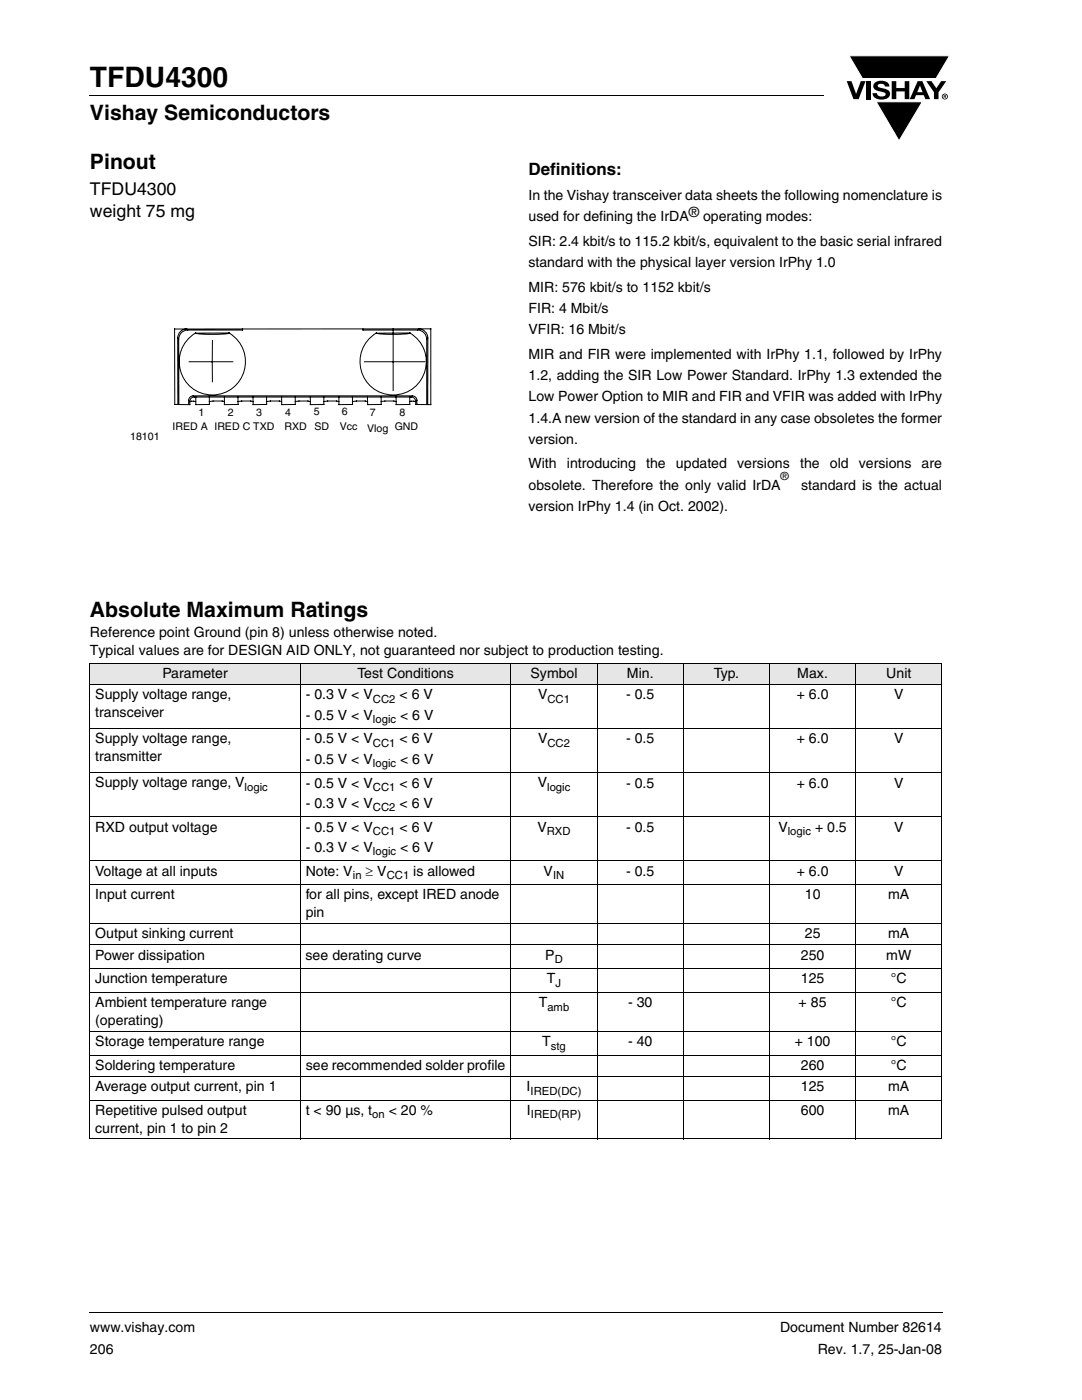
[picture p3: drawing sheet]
<svg xmlns="http://www.w3.org/2000/svg" width="216mm" height="279mm" viewBox="0 0 216 279" stroke-linecap="round" stroke-linejoin="round" font-family="sans-serif">
<defs><g id="words">
<text font-size="5.6" x="17.9" y="17.4">TFDU4300</text>
<g font-size="4.2">
<text x="17.9" y="24">Vishay Semiconductors</text>
<text x="17.9" y="33.8">Pinout</text>
<text x="17.9" y="123.2">Absolute Maximum Ratings</text>
</g>
<g font-size="3.5">
<text x="17.9" y="39">TFDU4300</text>
<text x="17.9" y="43.2">weight 75 mg</text>
</g>
<text font-size="3.4" x="105.5" y="34.9">Definitions:</text>
<g font-size="2.8">
<text x="105.5" y="39.9">In the Vishay transceiver data sheets the following nomenclature is</text>
<text x="105.5" y="44.1">used for defining the IrDA</text>
<text x="137.4" y="43.2">®</text>
<text x="140.3" y="44.1">operating modes:</text>
<text x="105.5" y="49">SIR: 2.4 kbit/s to 115.2 kbit/s, equivalent to the basic serial infrared</text>
<text x="105.5" y="53.3">standard with the physical layer version IrPhy 1.0</text>
<text x="105.5" y="58.2">MIR: 576 kbit/s to 1152 kbit/s</text>
<text x="105.5" y="62.5">FIR: 4 Mbit/s</text>
<text x="105.5" y="66.7">VFIR: 16 Mbit/s</text>
<text x="105.5" y="71.6">MIR and FIR were implemented with IrPhy 1.1, followed by IrPhy</text>
<text x="105.5" y="75.9">1.2, adding the SIR Low Power Standard. IrPhy 1.3 extended the</text>
<text x="105.5" y="80.1">Low Power Option to MIR and FIR and VFIR was added with IrPhy</text>
<text x="105.5" y="84.3">1.4.A new version of the standard in any case obsoletes the former</text>
<text x="105.5" y="88.6">version.</text>
<text x="105.5" y="93.5">With</text>
<text x="113.1" y="93.5">introducing</text>
<text x="128.9" y="93.5">the</text>
<text x="134.9" y="93.5">updated</text>
<text x="147.1" y="93.5">versions</text>
<text x="159.6" y="93.5">the</text>
<text x="165.6" y="93.5">old</text>
<text x="171.4" y="93.5">versions</text>
<text x="183.9" y="93.5">are</text>
<text x="105.5" y="97.7">obsolete. Therefore the only valid IrDA</text>
<text x="105.5" y="102">version IrPhy 1.4 (in Oct. 2002).</text>
<text x="159.9" y="97.7">standard is the actual</text>
<text x="17.9" y="127.2">Reference point Ground (pin 8) unless otherwise noted.</text>
<text x="17.9" y="130.7">Typical values are for DESIGN AID ONLY, not guaranteed nor subject to production testing.</text>
<text x="32.4" y="135.3">Parameter</text>
<text x="71.3" y="135.3">Test Conditions</text>
<text x="105.9" y="135.3">Symbol</text>
<text x="125.1" y="135.3">Min.</text>
<text x="142.4" y="135.3">Typ.</text>
<text x="159.1" y="135.3">Max.</text>
<text x="176.8" y="135.3">Unit</text>
<text x="19" y="139.6">Supply voltage range,</text>
<text x="19" y="143.1">transceiver</text>
<text x="61" y="139.6">- 0.3 V &lt; V</text>
<text x="61" y="143.6">- 0.5 V &lt; V</text>
<text x="79.7" y="139.6">&lt; 6 V</text>
<text x="79.8" y="143.6">&lt; 6 V</text>
<text x="107.4" y="139.6">V</text>
<text x="124.9" y="139.6">- 0.5</text>
<text x="159" y="139.6">+ 6.0</text>
<text x="178.4" y="139.6">V</text>
<text x="19" y="148.4">Supply voltage range,</text>
<text x="61" y="148.4">- 0.5 V &lt; V</text>
<text x="79.7" y="148.4">&lt; 6 V</text>
<text x="107.4" y="148.4">V</text>
<text x="124.9" y="148.4">- 0.5</text>
<text x="159" y="148.4">+ 6.0</text>
<text x="178.4" y="148.4">V</text>
<text x="19" y="151.9">transmitter</text>
<text x="61" y="152.4">- 0.5 V &lt; V</text>
<text x="79.8" y="152.4">&lt; 6 V</text>
<text x="19" y="157.2">Supply voltage range, V</text>
<text x="61" y="157.2">- 0.5 V &lt; V</text>
<text x="61" y="161.2">- 0.3 V &lt; V</text>
<text x="79.7" y="157.2">&lt; 6 V</text>
<text x="79.7" y="161.2">&lt; 6 V</text>
<text x="107.3" y="157.2">V</text>
<text x="124.9" y="157.2">- 0.5</text>
<text x="159" y="157.2">+ 6.0</text>
<text x="178.4" y="157.2">V</text>
<text x="19" y="165.9">RXD output voltage</text>
<text x="61" y="165.9">- 0.5 V &lt; V</text>
<text x="79.7" y="165.9">&lt; 6 V</text>
<text x="107.2" y="165.9">V</text>
<text x="124.9" y="165.9">- 0.5</text>
<text x="155.3" y="165.9">V</text>
<text x="162.6" y="165.9">+ 0.5</text>
<text x="178.4" y="165.9">V</text>
<text x="61" y="170">- 0.3 V &lt; V</text>
<text x="79.8" y="170">&lt; 6 V</text>
<text x="19" y="174.8">Voltage at all inputs</text>
<text x="19" y="179.5">Input current</text>
<text x="61" y="174.8">Note: V</text>
<text x="61" y="179.5">for all pins, except IRED anode</text>
<text x="73" y="174.8">≥ V</text>
<text x="82.5" y="174.8">is allowed</text>
<text x="108.5" y="174.8">V</text>
<text x="124.9" y="174.8">- 0.5</text>
<text x="159" y="174.8">+ 6.0</text>
<text x="160.6" y="179.5">10</text>
<text x="177.2" y="179.5">mA</text>
<text x="178.4" y="174.8">V</text>
<text x="61" y="183">pin</text>
<text x="19" y="187.3">Output sinking current</text>
<text x="19" y="191.5">Power dissipation</text>
<text x="61" y="191.5">see derating curve</text>
<text x="108.8" y="191.5">P</text>
<text x="159.8" y="191.5">250</text>
<text x="160.6" y="187.3">25</text>
<text x="176.9" y="191.5">mW</text>
<text x="177.2" y="187.3">mA</text>
<text x="19" y="196.3">Junction temperature</text>
<text x="109.1" y="196.3">T</text>
<text x="159.8" y="196.3">125</text>
<text x="177.8" y="196.3">°C</text>
<text x="19" y="201">Ambient temperature range</text>
<text x="107.5" y="201">T</text>
<text x="125.3" y="201">- 30</text>
<text x="159.4" y="201">+ 85</text>
<text x="177.8" y="201">°C</text>
<text x="19" y="208.8">Storage temperature range</text>
<text x="19" y="204.5">(operating)</text>
<text x="108.2" y="208.8">T</text>
<text x="125.3" y="208.8">- 40</text>
<text x="158.6" y="208.8">+ 100</text>
<text x="177.8" y="208.8">°C</text>
<text x="19" y="213.5">Soldering temperature</text>
<text x="61" y="213.5">see recommended solder profile</text>
<text x="159.8" y="213.5">260</text>
<text x="177.8" y="213.5">°C</text>
<text x="19" y="217.7">Average output current, pin 1</text>
<text x="105.1" y="217.7">I</text>
<text x="159.8" y="217.7">125</text>
<text x="177.2" y="217.7">mA</text>
<text x="19" y="222.5">Repetitive pulsed output</text>
<text x="19" y="226">current, pin 1 to pin 2</text>
<text x="61" y="222.5">t &lt; 90 µs, t</text>
<text x="77.6" y="222.5">&lt; 20 %</text>
<text x="105.2" y="222.5">I</text>
<text x="159.8" y="222.5">600</text>
<text x="177.2" y="222.5">mA</text>
<text x="17.9" y="265.9">www.vishay.com</text>
<text x="155.7" y="265.9">Document Number 82614</text>
<text x="17.9" y="270.1">206</text>
<text x="163.2" y="270.1">Rev. 1.7, 25-Jan-08</text>
</g>
<g font-size="2.2">
<text x="155.7" y="95.7">®</text>
<text x="74.4" y="140.3">CC2</text>
<text x="109.2" y="140.3">CC1</text>
<text x="74.4" y="144.3">logic</text>
<text x="74.4" y="149.1">CC1</text>
<text x="109.2" y="149.1">CC2</text>
<text x="74.4" y="153.1">logic</text>
<text x="48.8" y="157.9">logic</text>
<text x="74.4" y="157.9">CC1</text>
<text x="74.4" y="161.9">CC2</text>
<text x="109.2" y="157.9">logic</text>
<text x="74.4" y="166.7">CC1</text>
<text x="109.1" y="166.7">RXD</text>
<text x="157.2" y="166.7">logic</text>
<text x="74.4" y="170.7">logic</text>
<text x="70.4" y="175.5">in</text>
<text x="77.2" y="175.5">CC1</text>
<text x="110.4" y="175.5">IN</text>
<text x="110.7" y="192.2">D</text>
<text x="110.8" y="197">J</text>
<text x="109.2" y="201.7">amb</text>
<text x="109.9" y="209.5">stg</text>
<text x="105.9" y="218.5">IRED(DC)</text>
<text x="74.3" y="223.2">on</text>
<text x="105.9" y="223.2">IRED(RP)</text>
</g>
<g font-size="2.1">
<text x="39.6" y="82.9">1</text>
<text x="45.5" y="82.9">2</text>
<text x="51.1" y="82.9">3</text>
<text x="56.9" y="82.9">4</text>
<text x="62.7" y="82.8">5</text>
<text x="68.2" y="82.8">6</text>
<text x="73.8" y="83.1">7</text>
<text x="79.7" y="82.9">8</text>
<text x="26" y="87.9">18101</text>
<text x="34.4" y="85.8">IRED A IRED C TXD</text>
<text x="56.8" y="85.9">RXD</text>
<text x="62.8" y="85.9">SD</text>
<text x="67.8" y="85.9">Vcc</text>
<text x="73.2" y="86.1">Vlog GND</text>
</g>
</g></defs>
<g fill="#000">
<path d="M17.9 18.9v.2zM169 16.2h.9l.9 2.5 1-2.5h.9l-1.4 3.6h-1zM169.4 11.1h20.1l-2.7 4.6h-14.7zM172.9 16.2h.9v3.6h-.9zM174.6 16.5a2.1 2.1 0 0 1 2.8 .3l.1 .5h-.9a.79 .79 0 0 0-.7-.6 .79 .79 0 0 0-.8 .4l.3 .3 1 .3a1.08 1.08 0 0 1 1.2 1 1.08 1.08 0 0 1-1.1 1.1 1.73 1.73 0 0 1-2.4-1.2h.9a.96 .96 0 0 0 .8 .7 .96 .96 0 0 0 .9-.5 1.31 1.31 0 0 0-1.2-.6 1.03 1.03 0 0 1-1.1-.5 1.03 1.03 0 0 1 .2-1.2zM177.9 16.2h.9v1.4h1.7v-1.4h.9v3.6h-.9v-1.6h-1.7v1.6h-.9zM184.8 16.2h1.1l.9 1.4 1-1.4h1l-1.5 2.2v1.4h-.9v-1.4zM174.8 20.3h9.2l-4.6 7.8zM17.9 261.9v.2z"/>
<path d="M183.6 17.1l-.6 1.3h1.1zM183.1 16.2h.9l1.6 3.6h-.9l-.4-.8h-1.5l-.3 .8h-1z"/>
<path d="M188.4 19v.2h.2v-.1zM188.3 18.9l.4 .1 .1 .1-.2 .2 .2 .3-.3-.3-.1 .3h-.1zM188.1 19.3a.46 .46 0 0 0 .9 0 .46 .46 0 0 0-.9 0zM187.9 19.3a.6 .6 0 0 1 1.2 0 .6 .6 0 0 1-1.2 0z"/>
</g>
<path d="M169.4 11.1h20.1l-2.7 4.6h-14.7zM174.8 20.3h9.2l-4.6 7.8z" fill="none" stroke="#fff" stroke-width=".2"/>
<path d="M17.9 19h146.4M17.9 262h170.1" fill="none" stroke="#000" stroke-width=".2"/>
<path d="M26 65.5h60v22.8h-60z" fill="#fff"/>
<g fill="none" stroke="#000" stroke-width=".2">
<path d="M37.3 65.6a1.84 1.84 0 0 0-1.8 1.9v13.2M37.7 72.2h8.7M38 67.2l1-.7a19.6 19.6 0 0 0 6.7 0 6.6 6.6 0 0 1 2 9.6 6.6 6.6 0 0 1-9.8 1 6.6 6.6 0 0 1 .1-9.9zM39.1 79.2v1.5M41.8 79.2v1.5l-2.7 .1M42.4 68v8.2M44.8 79.2v1.5M45.7 66.5h-6.7M47.5 79.2v1.5l-2.7 .1M48.4 65.6v.3h-10.9a1.81 1.81 0 0 0-1.8 1.8v13M50.5 79.2v1.5M53.2 79.2v1.5"/>
<path d="M56.2 79.2v1.5M58.9 79.2v1.5l-2.7 .1M61.9 79.2v1.5M64.6 79.2v1.5l-2.7 .1M67.6 79.2v1.5M70.3 79.2l.1 1.5-2.8 .1M72.4 65.7v.2h10.9a1.82 1.82 0 0 1 1.8 1.8M72.7 72.2h12.1M73.3 79.2l.1 1.5M74.1 67.2l1-.7a20.5 20.5 0 0 0 6.7 0 6.6 6.6 0 0 1 2 9.6 6.6 6.6 0 0 1-9.8 1 6.6 6.6 0 0 1 .1-9.9zM76.1 79.2v1.5l-2.8 .1M78.4 65.6v12.3"/>
<path d="M79 79.2l.1 1.5M81.8 79.2v1.5l-2.8 .1M81.8 66.5h-6.7M83.6 65.6a1.8 1.8 0 0 1 1.7 1.9M85.1 67.7v13M85.4 67.4l-.1 13.3M34.8 80.7l3.1 .1M34.9 80.7l-.1-15 51.2-.1v15.1M37.6 80.7v-.8a.92 .92 0 0 1 .9-.9h43.8a.92 .92 0 0 1 .9 .9v.8M37.9 80.1a.86 .86 0 0 1 .9-.9h43.2a.89 .89 0 0 1 1 .9M37.9 80.1h1.1M37.9 80.1v.6"/>
<path d="M41.8 80.1l.7-.1 2.3 .1M47.5 80.1l.7-.1 2.3 .1M53.2 80.7l-2.7 .1M53.2 80.1l.8-.1 2.2 .1M58.9 80.1l.8-.1 2.2 .1M64.6 80.1l.8-.1 2.2 .1M70.3 80.1l.8-.1 2.2 .1M76.1 80.1l.7-.1 2.2 .1M81.8 80.1h1.2M83 80.1v.6l3 .1"/>
</g>
<g fill="#e6e6e6">
<path d="M17.9 132.4h42v4.2h-42z"/>
<path d="M59.9 132.4h42.1v4.2h-42.1z"/>
<path d="M102 132.4h17.1v4.2h-17.1z"/>
<path d="M119.1 132.4h17.3v4.2h-17.3z"/>
<path d="M136.4 132.4h17.1v4.2h-17.1z"/>
<path d="M153.5 132.4h17.3v4.2h-17.3z"/>
<path d="M170.8 132.4h17.2v4.2h-17.2z"/>
</g>
<g fill="none" stroke="#000" stroke-width=".2">
<path d="M17.9 132.4h170.1M17.9 136.6h170.1M17.9 132.5v94.7M59.9 132.3v95.1M102 132.3v95.1M119.1 132.3v95.1M136.4 132.3v95.1M153.5 132.3v95.1M170.8 132.3v95.1M188 132.5v94.7M17.9 145.4h170.1M17.9 154.2h170.1"/>
<path d="M17.9 163h170.1M17.9 171.8h170.1M17.9 176.6h170.1M17.9 184.3h170.1M17.9 188.6h170.1M17.9 193.3h170.1M17.9 198.1h170.1M17.9 205.8h170.1M17.9 210.6h170.1M17.9 214.8h170.1M17.9 219.6h170.1M17.9 227.3h170.1"/>
</g>
<use href="#words"/>
</svg>
